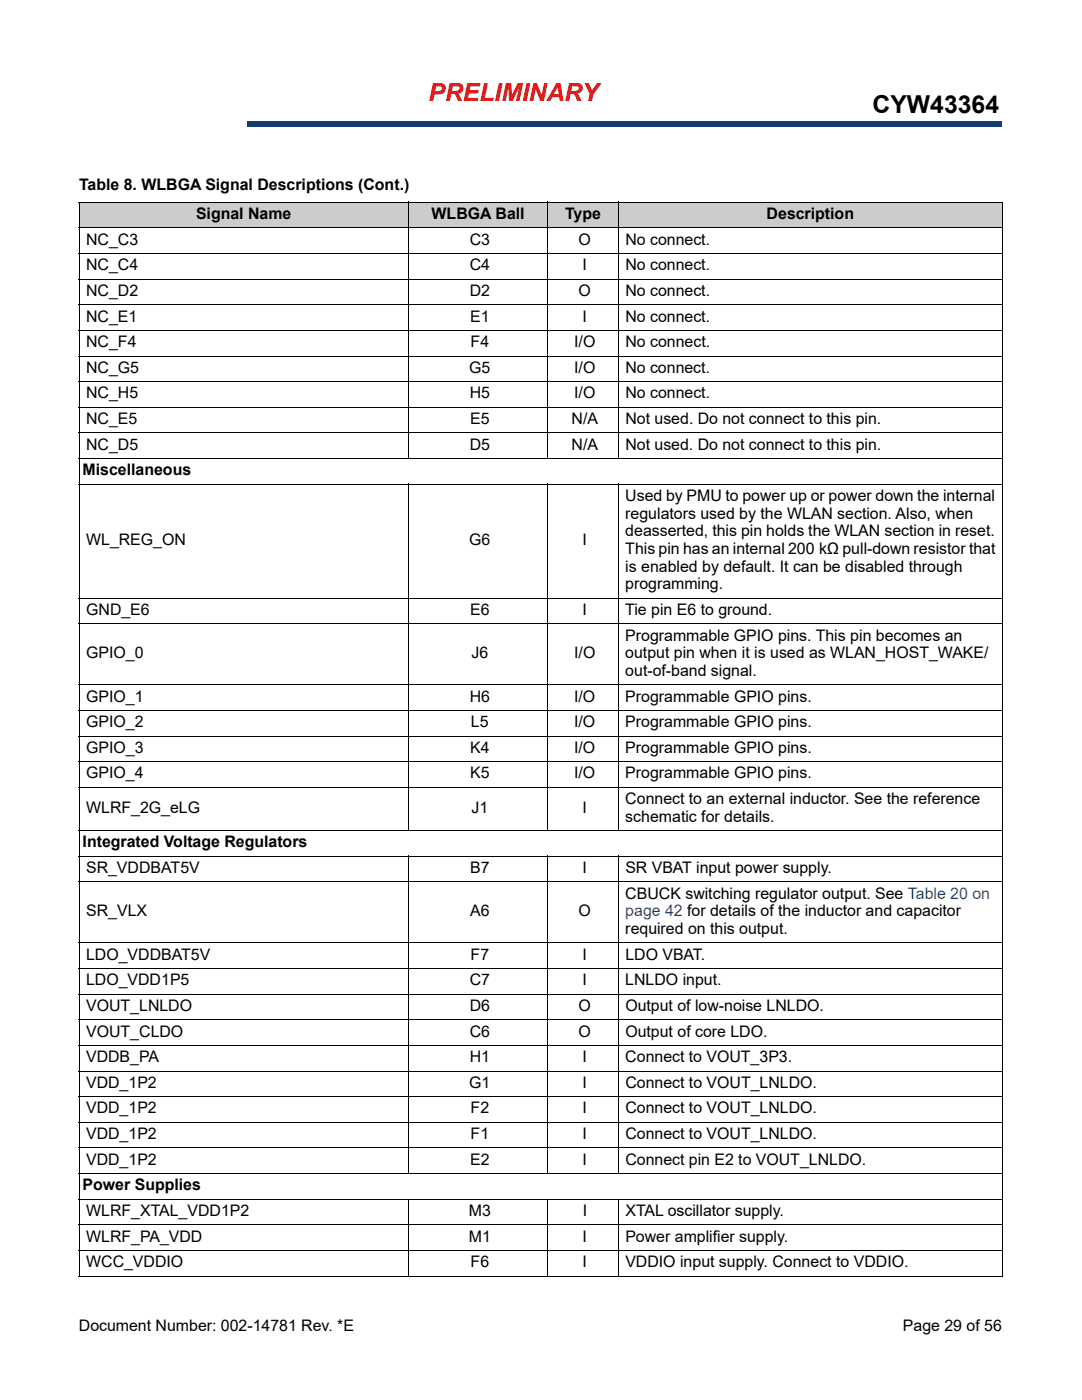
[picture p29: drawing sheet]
<svg xmlns="http://www.w3.org/2000/svg" width="216mm" height="279mm" viewBox="0 0 216 279" stroke-linecap="round" stroke-linejoin="round" font-family="sans-serif">
<defs><g id="words">
<text font-size="4.9" fill="#f00" x="85.5" y="20.2">PRELIMINARY</text>
<text font-size="4.9" x="174.1" y="22.5">CYW43364</text>
<g font-size="3.2">
<text x="15.8" y="37.9">Table 8. WLBGA Signal Descriptions (Cont.)</text>
<text x="39.1" y="43.7">Signal Name</text>
<text x="86.1" y="43.7">WLBGA Ball</text>
<text x="112.8" y="43.7">Type</text>
<text x="153" y="43.7">Description</text>
<text x="17.2" y="48.8">NC_C3</text>
<text x="17.2" y="53.9">NC_C4</text>
<text x="93.7" y="48.8">C3</text>
<text x="93.7" y="53.9">C4</text>
<text x="115.4" y="48.8">O</text>
<text x="116.3" y="53.9">I</text>
<text x="124.8" y="48.8">No connect.</text>
<text x="124.8" y="53.9">No connect.</text>
<text x="17.2" y="59.1">NC_D2</text>
<text x="93.7" y="59.1">D2</text>
<text x="115.4" y="59.1">O</text>
<text x="124.8" y="59.1">No connect.</text>
<text x="17.2" y="64.2">NC_E1</text>
<text x="93.8" y="64.2">E1</text>
<text x="116.3" y="64.2">I</text>
<text x="124.8" y="64.2">No connect.</text>
<text x="17.2" y="69.3">NC_F4</text>
<text x="93.9" y="69.3">F4</text>
<text x="114.6" y="69.3">I/O</text>
<text x="124.8" y="69.3">No connect.</text>
<text x="17.2" y="74.4">NC_G5</text>
<text x="93.6" y="74.4">G5</text>
<text x="114.6" y="74.4">I/O</text>
<text x="124.8" y="74.4">No connect.</text>
<text x="17.2" y="79.5">NC_H5</text>
<text x="93.7" y="79.5">H5</text>
<text x="114.6" y="79.5">I/O</text>
<text x="124.8" y="79.5">No connect.</text>
<text x="17.2" y="84.6">NC_E5</text>
<text x="17.2" y="89.7">NC_D5</text>
<text x="93.7" y="89.7">D5</text>
<text x="93.8" y="84.6">E5</text>
<text x="114" y="89.7">N/A</text>
<text x="114.1" y="84.6">N/A</text>
<text x="124.8" y="89.7">Not used. Do not connect to this pin.</text>
<text x="124.8" y="84.6">Not used. Do not connect to this pin.</text>
<text x="16.5" y="94.9">Miscellaneous</text>
<text x="124.8" y="100">Used by PMU to power up or power down the internal</text>
<text x="124.8" y="103.5">regulators used by the WLAN section. Also, when</text>
<text x="124.8" y="107">deasserted, this pin holds the WLAN section in reset.</text>
<text x="17.2" y="108.8">WL_REG_ON</text>
<text x="93.6" y="108.8">G6</text>
<text x="116.2" y="108.8">I</text>
<text x="124.8" y="110.6">This pin has an internal 200 kΩ pull-down resistor that</text>
<text x="124.8" y="114.1">is enabled by default. It can be disabled through</text>
<text x="124.8" y="117.6">programming.</text>
<text x="17.2" y="122.7">GND_E6</text>
<text x="93.8" y="122.7">E6</text>
<text x="116.2" y="122.7">I</text>
<text x="124.8" y="122.7">Tie pin E6 to ground.</text>
<text x="17.2" y="131.4">GPIO_0</text>
<text x="94.1" y="131.4">J6</text>
<text x="114.6" y="131.4">I/O</text>
<text x="124.8" y="127.8">Programmable GPIO pins. This pin becomes an</text>
<text x="124.8" y="131.4">output pin when it is used as WLAN_HOST_WAKE/</text>
<text x="124.8" y="134.9">out-of-band signal.</text>
<text x="17.2" y="140">GPIO_1</text>
<text x="93.7" y="140">H6</text>
<text x="114.6" y="140">I/O</text>
<text x="124.8" y="140">Programmable GPIO pins.</text>
<text x="17.2" y="145.1">GPIO_2</text>
<text x="94" y="145.1">L5</text>
<text x="114.6" y="145.1">I/O</text>
<text x="124.8" y="145.1">Programmable GPIO pins.</text>
<text x="17.2" y="150.2">GPIO_3</text>
<text x="17.2" y="155.4">GPIO_4</text>
<text x="93.8" y="150.2">K4</text>
<text x="93.8" y="155.4">K5</text>
<text x="114.6" y="150.2">I/O</text>
<text x="114.6" y="155.4">I/O</text>
<text x="124.8" y="150.2">Programmable GPIO pins.</text>
<text x="124.8" y="155.4">Programmable GPIO pins.</text>
<text x="124.8" y="160.5">Connect to an external inductor. See the reference</text>
<text x="17.2" y="162.2">WLRF_2G_eLG</text>
<text x="94.1" y="162.2">J1</text>
<text x="116.2" y="162.2">I</text>
<text x="124.8" y="164">schematic for details.</text>
<text x="16.5" y="169.1">Integrated Voltage Regulators</text>
<text x="17.2" y="174.2">SR_VDDBAT5V</text>
<text x="93.8" y="174.2">B7</text>
<text x="116.3" y="174.2">I</text>
<text x="124.8" y="179.3">CBUCK switching regulator output. See Table 20 on</text>
<text x="124.8" y="174.2">SR VBAT input power supply.</text>
<text x="17.2" y="182.9">SR_VLX</text>
<text x="93.8" y="182.9">A6</text>
<text x="115.5" y="182.9">O</text>
<text x="17.2" y="191.5">LDO_VDDBAT5V</text>
<text x="93.9" y="191.5">F7</text>
<text x="116.3" y="191.5">I</text>
<text x="124.8" y="186.4">required on this output.</text>
<text x="124.8" y="191.5">LDO VBAT.</text>
<text x="17.2" y="196.6">LDO_VDD1P5</text>
<text x="93.7" y="196.6">C7</text>
<text x="116.2" y="196.6">I</text>
<text x="124.8" y="196.6">LNLDO input.</text>
<text x="17.2" y="201.8">VOUT_LNLDO</text>
<text x="93.7" y="201.8">D6</text>
<text x="115.4" y="201.8">O</text>
<text x="124.8" y="201.8">Output of low-noise LNLDO.</text>
<text x="17.2" y="206.9">VOUT_CLDO</text>
<text x="93.7" y="206.9">C6</text>
<text x="115.5" y="206.9">O</text>
<text x="124.8" y="206.9">Output of core LDO.</text>
<text x="17.2" y="212">VDDB_PA</text>
<text x="93.7" y="212">H1</text>
<text x="116.2" y="212">I</text>
<text x="124.8" y="212">Connect to VOUT_3P3.</text>
<text x="17.2" y="217.1">VDD_1P2</text>
<text x="93.6" y="217.1">G1</text>
<text x="116.3" y="217.1">I</text>
<text x="124.8" y="217.1">Connect to VOUT_LNLDO.</text>
<text x="17.2" y="222.2">VDD_1P2</text>
<text x="17.2" y="227.3">VDD_1P2</text>
<text x="93.9" y="222.2">F2</text>
<text x="93.9" y="227.3">F1</text>
<text x="116.3" y="222.2">I</text>
<text x="116.3" y="227.3">I</text>
<text x="124.8" y="222.2">Connect to VOUT_LNLDO.</text>
<text x="124.8" y="227.3">Connect to VOUT_LNLDO.</text>
<text x="17.2" y="232.5">VDD_1P2</text>
<text x="93.8" y="232.5">E2</text>
<text x="116.2" y="232.5">I</text>
<text x="124.8" y="232.5">Connect pin E2 to VOUT_LNLDO.</text>
<text x="16.5" y="237.6">Power Supplies</text>
<text x="17.2" y="242.7">WLRF_XTAL_VDD1P2</text>
<text x="93.6" y="242.7">M3</text>
<text x="116.3" y="242.7">I</text>
<text x="124.8" y="242.7">XTAL oscillator supply.</text>
<text x="17.2" y="247.8">WLRF_PA_VDD</text>
<text x="93.6" y="247.8">M1</text>
<text x="116.3" y="247.8">I</text>
<text x="124.8" y="247.8">Power amplifier supply.</text>
<text x="17.2" y="252.9">WCC_VDDIO</text>
<text x="93.9" y="252.9">F6</text>
<text x="116.3" y="252.9">I</text>
<text x="124.8" y="252.9">VDDIO input supply. Connect to VDDIO.</text>
<text x="15.7" y="265.6">Document Number: 002-14781 Rev. *E</text>
<text x="180.1" y="265.6">Page 29 of 56</text>
</g>
<text font-size="3.2" fill="#1f52a1" x="124.8" y="182.9">page 42 for details of the inductor and capacitor</text>
</g></defs>
<path d="M49.3 24.3h150.5v1h-150.5z" fill="#163b71"/>
<path d="M49.3 24.3h150.6" fill="none" stroke="#163b71" stroke-width=".2"/>
<path d="M199.7 24.3h.2v1h-.2z" fill="#163b71"/>
<path d="M49.3 25.3h150.5" fill="none" stroke="#163b71" stroke-width=".2"/>
<path d="M49.3 24.3h.1v1h-.1z" fill="#163b71"/>
<g fill="#ccc">
<path d="M15.8 40.3h65.7v5.2h-65.7z"/>
<path d="M81.5 40.3h27.8v5.2h-27.8z"/>
<path d="M109.3 40.3h14.1v5.2h-14.1z"/>
<path d="M123.4 40.3h76.6v5.2h-76.6z"/>
</g>
<g fill="none" stroke="#000" stroke-width=".2">
<path d="M15.7 40.3h184.4M15.7 45.5h184.4M15.7 50.6h184.4M15.7 55.7h184.4M15.8 40.4v214.2M81.5 40.3v51.3M109.3 40.3v51.3M123.4 40.3v51.3M200 40.4v214.2M15.7 60.8h184.4M15.7 65.9h184.4M15.7 71.1h184.4"/>
<path d="M15.7 76.2h184.4M15.7 81.3h184.4M15.7 86.4h184.4M15.7 91.5h184.4M15.7 96.6h184.4M81.5 96.5v69.4M109.3 96.5v69.4M123.4 96.5v69.4M15.7 119.4h184.4M15.7 124.5h184.4M15.7 136.7h184.4M15.7 141.8h184.4"/>
<path d="M15.7 146.9h184.4M15.7 152h184.4M15.7 157.1h184.4M15.7 165.8h184.4M15.7 170.9h184.4M15.7 176h184.4M81.5 170.8v63.5M109.3 170.8v63.5M123.4 170.8v63.5M15.7 188.2h184.4M15.7 193.3h184.4M15.7 198.4h184.4"/>
<path d="M15.7 203.5h184.4M15.7 208.6h184.4M15.7 213.7h184.4M15.7 218.9h184.4M15.7 224h184.4M15.7 229.1h184.4M15.7 234.2h184.4M15.7 239.3h184.4M81.5 239.2v15.6M109.3 239.2v15.6M123.4 239.2v15.6M15.7 244.5h184.4"/>
<path d="M15.7 249.6h184.4M15.7 254.7h184.4"/>
</g>
<use href="#words"/>
</svg>
